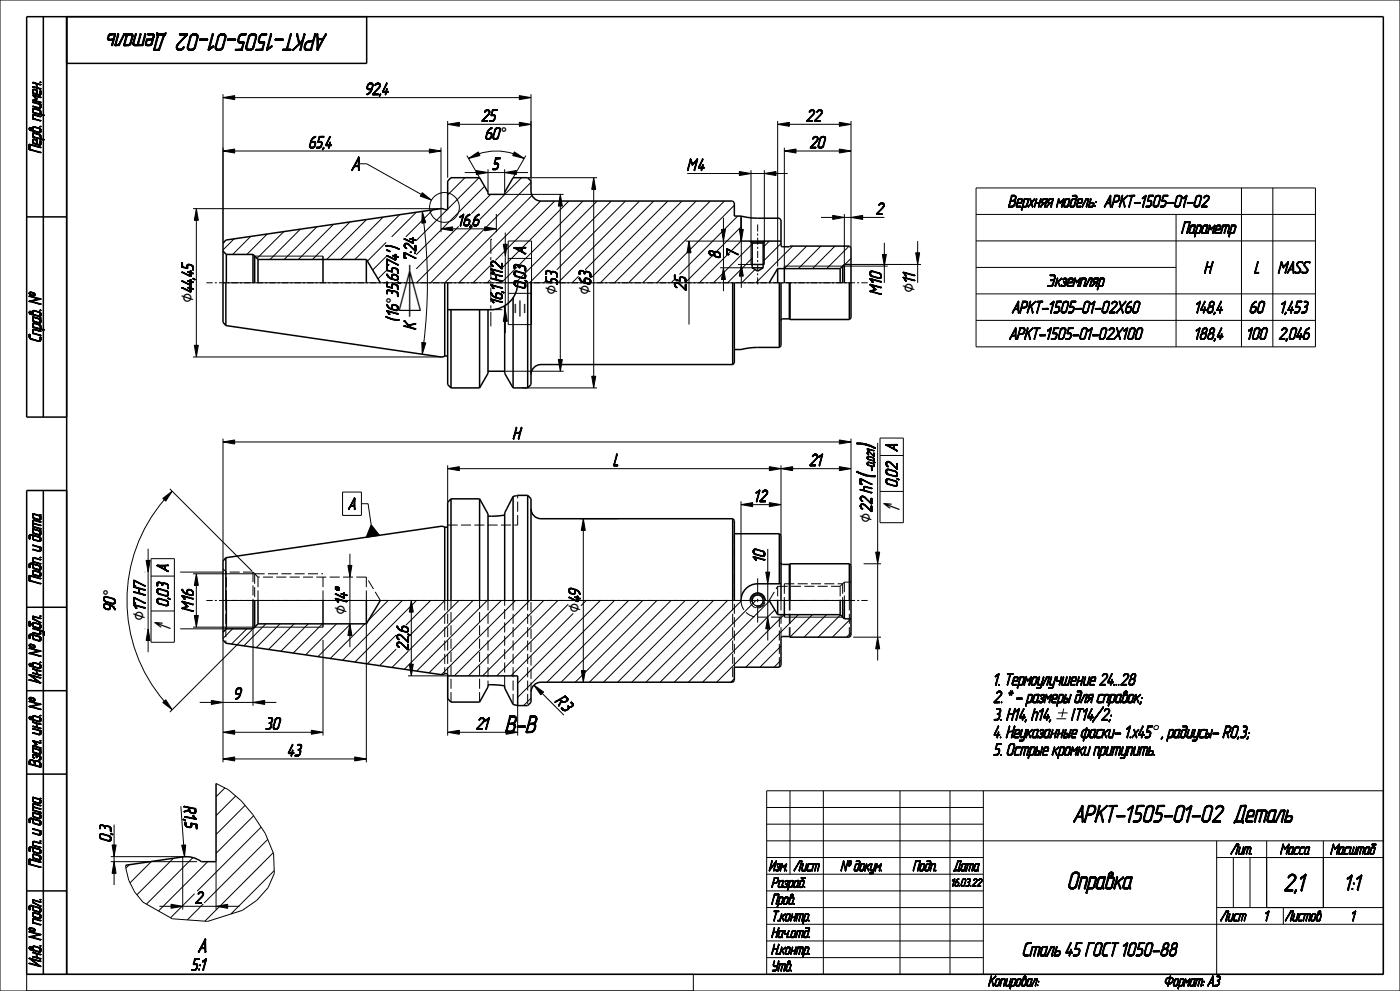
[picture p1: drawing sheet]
<svg xmlns="http://www.w3.org/2000/svg" width="420mm" height="297mm" viewBox="0 0 420 297" stroke-linecap="round" stroke-linejoin="round" font-family="sans-serif">
<defs><g id="words">
<g font-size="7.3">
<text x="53.1" y="10.1" transform="rotate(-180 53.1 10.1)">Деталь</text>
<text x="105.9" y="10.1" transform="rotate(-180 105.9 10.1)">APKT-1505-01-02</text>
<text x="148.4" y="219.6">B-B</text>
<text x="314.1" y="246.4">APKT-1505-01-02</text>
<text x="366.9" y="246.4">Деталь</text>
<text x="315.3" y="266.4">Оправка</text>
<text x="383.4" y="267">2,1</text>
</g>
<g font-size="7.2">
<text x="262.3" y="134.5" transform="rotate(-90 262.3 134.5)">)</text>
<text x="262.3" y="143.4" transform="rotate(-90 262.3 143.4)">(</text>
</g>
<text font-size="6.6" x="401.4" y="266.8">1:1</text>
<g font-size="5.9">
<text x="105.5" y="51.1">A</text>
<text x="57.8" y="285.4">A</text>
<text x="297.8" y="286.5">Сталь 45 ГОСТ 1050-88</text>
</g>
<g font-size="5.3">
<text x="150.2" y="41.8">°</text>
<text x="167.2" y="88.5" transform="rotate(-90 167.2 88.5)">⌀53</text>
<text x="167.2" y="88.5" transform="rotate(-90 167.2 88.5)">⌀</text>
<text x="177.2" y="88.5" transform="rotate(-90 177.2 88.5)">⌀63</text>
<text x="177.2" y="88.5" transform="rotate(-90 177.2 88.5)">⌀</text>
<text x="274.4" y="87.9" transform="rotate(-90 274.4 87.9)">⌀11</text>
<text x="274.4" y="87.9" transform="rotate(-90 274.4 87.9)">⌀</text>
<text x="58" y="90.9" transform="rotate(-90 58 90.9)">⌀44,45</text>
<text x="58" y="90.9" transform="rotate(-90 58 90.9)">⌀</text>
<text x="119.5" y="91.2" transform="rotate(-90 119.5 91.2)">°</text>
<text x="157.7" y="95.5" transform="rotate(-90 157.7 95.5)">⌯</text>
<text x="269.3" y="154.9" transform="rotate(-90 269.3 154.9)">↗</text>
<text x="261.6" y="156.7" transform="rotate(-90 261.6 156.7)">⌀22 h7</text>
<text x="261.6" y="156.7" transform="rotate(-90 261.6 156.7)">⌀</text>
<text x="34.6" y="178.7" transform="rotate(-90 34.6 178.7)">°</text>
<text x="104.1" y="184.2" transform="rotate(-90 104.1 184.2)">⌀14*</text>
<text x="104.1" y="184.2" transform="rotate(-90 104.1 184.2)">⌀</text>
<text x="174.1" y="183.7" transform="rotate(-90 174.1 183.7)">⌀49</text>
<text x="174.1" y="183.7" transform="rotate(-90 174.1 183.7)">⌀</text>
<text x="43.6" y="186.1" transform="rotate(-90 43.6 186.1)">⌀17 H7</text>
<text x="43.6" y="186.1" transform="rotate(-90 43.6 186.1)">⌀</text>
<text x="50.6" y="190.7" transform="rotate(-90 50.6 190.7)">↗</text>
</g>
<g font-size="5.1">
<text x="109.7" y="28.4">92,4</text>
<text x="144.4" y="36.4">25</text>
<text x="145.5" y="41.8">60°</text>
<text x="241.9" y="36.4">22</text>
<text x="92.6" y="44.4">65,4</text>
<text x="242.9" y="44.4">20</text>
<text x="12.3" y="52.3" transform="rotate(-90 12.3 52.3)">Перв. примен.</text>
<text x="147.7" y="50.8">5</text>
<text x="206.2" y="51.1">M4</text>
<text x="262.8" y="64.3">2</text>
<text x="295.2" y="62">Верхняя модель:</text>
<text x="325.6" y="62">APKT-1505-01-02</text>
<text x="137.4" y="67.7">16,6</text>
<text x="350.6" y="70">Параметр</text>
<text x="119.5" y="74.8" transform="rotate(-90 119.5 74.8)">)</text>
<text x="157.7" y="76.1" transform="rotate(-90 157.7 76.1)">A</text>
<text x="216.2" y="77.4" transform="rotate(-90 216.2 77.4)">8</text>
<text x="221.5" y="77" transform="rotate(-90 221.5 77)">7</text>
<text x="360.8" y="81.9">H</text>
<text x="375.7" y="81.9">L MASS</text>
<text x="157.7" y="86.6" transform="rotate(-90 157.7 86.6)">0,03</text>
<text x="205.8" y="87.1" transform="rotate(-90 205.8 87.1)">25</text>
<text x="264.4" y="88.3" transform="rotate(-90 264.4 88.3)">M10</text>
<text x="309.3" y="85.9">Экземпляр</text>
<text x="150.7" y="91.3" transform="rotate(-90 150.7 91.3)">16,1 H12</text>
<text x="297" y="93.8">APKT-1505-01-02X60</text>
<text x="356.2" y="93.8">148,4</text>
<text x="374.3" y="93.8">60</text>
<text x="381.8" y="93.8">1,453</text>
<text x="119.5" y="96.4" transform="rotate(-90 119.5 96.4)">(16°35,6574'</text>
<text x="124.7" y="98.8" transform="rotate(-90 124.7 98.8)">K⌲ 7:24</text>
<text x="295.5" y="101.7">APKT-1505-01-02X100</text>
<text x="356.2" y="101.7">188,4</text>
<text x="372.8" y="101.7">1002,046</text>
<text x="12.3" y="106.6" transform="rotate(-90 12.3 106.6)">Справ. №</text>
<text x="154.1" y="131.6">H</text>
<text x="269.3" y="135.2" transform="rotate(-90 269.3 135.2)">A</text>
<text x="184.2" y="139.6">L</text>
<text x="242.8" y="139.6">21</text>
<text x="269.3" y="146" transform="rotate(-90 269.3 146)">0,02</text>
<text x="104.5" y="152.7">A</text>
<text x="226.3" y="150.4">12</text>
<text x="50.6" y="171.3" transform="rotate(-90 50.6 171.3)">A</text>
<text x="229.5" y="168.5" transform="rotate(-90 229.5 168.5)">10</text>
<text x="34.6" y="183.2" transform="rotate(-90 34.6 183.2)">90°</text>
<text x="50.6" y="181.8" transform="rotate(-90 50.6 181.8)">0,03</text>
<text x="58" y="183.3" transform="rotate(-90 58 183.3)">M16</text>
<text x="122.5" y="194.9" transform="rotate(-90 122.5 194.9)">22,6</text>
<text x="70.2" y="209.6">9</text>
<text x="298" y="205.3">1. Термоулучшение 24...28</text>
<text x="12.3" y="210.4" transform="rotate(-90 12.3 210.4)">Инв. № дубл.Подп. и дата</text>
<text x="166.4" y="210.3" transform="rotate(45 166.4 210.3)">R3</text>
<text x="298" y="210.6">2. * - размеры для справок;</text>
<text x="298" y="215.8">3. H14, h14,</text>
<text x="321.2" y="215.8">IT14/2;</text>
<text x="79.6" y="218.6">30</text>
<text x="142.8" y="218.6">21</text>
<text x="298" y="221.1">4. Неуказанные фаски- 1.х45</text>
<text x="348.5" y="221.1">, радиусы- R0,3;</text>
<text x="86.3" y="226.6">43</text>
<text x="298" y="226.3">5. Острые кромки притупить.</text>
<text x="55.1" y="241.6" transform="rotate(86 55.1 241.6)">R1,5</text>
<text x="33.4" y="252.3" transform="rotate(-90 33.4 252.3)">0,3</text>
<text x="58.5" y="270.7">2</text>
<text x="54.8" y="290.8">5:1</text>
<text x="12.3" y="295.7" transform="rotate(-90 12.3 295.7)">Инв. № подл.Подп. и датаВзам. инв. №</text>
</g>
<g font-size="4.4">
<text x="368" y="256">Лит.</text>
<text x="382" y="256">Масса Масштаб</text>
<text x="228.6" y="261">Изм.</text>
<text x="237" y="261">Лист</text>
<text x="248.5" y="261">№ докум.</text>
<text x="271.6" y="261">Подп.</text>
<text x="285.2" y="261">Дата</text>
<text x="231.4" y="266">Pазраб.</text>
<text x="231.4" y="271">Пров.</text>
<text x="231.4" y="276">Т.контр.</text>
<text x="231.4" y="281">Нач.отд.</text>
<text x="365" y="276">Лист</text>
<text x="378.8" y="276">1 Листов</text>
<text x="404.8" y="276">1</text>
<text x="231.4" y="286">Н.контр.</text>
<text x="231.4" y="291">Утв.</text>
<text x="296.5" y="295.5">Копировал:</text>
<text x="363.4" y="295.5">Формат: А3</text>
</g>
<text font-size="3.4" x="283.4" y="265.7">16.03.22</text>
<text font-size="3.1" x="262.3" y="141.2" transform="rotate(-90 262.3 141.2)">- 0 ,0 2 1</text>
</g></defs>
<g fill="#000">
<path d="M134.3 37.3l3.5-.6v1.2zM155.8 36.7l3.5 .6-3.5 .6zM233.3 37.3l3.5-.6v1.2zM251.8 36.7l3.5 .6-3.5 .6zM66.9 45.3l3.5-.6v1.2zM128.8 44.7l3.5 .6-3.5 .6zM140.6 47.5l2.9-2 .5 1.1zM142.9 51.1l3.5 .6-3.5 .6zM151.4 51.7l3.5-.6v1.2zM154.3 45.5l3 2-3.5-.9zM168.1 58.3l.6 3.5h-1.2zM178.1 53.3l.6 3.5h-1.2z"/>
<path d="M221.8 51.4l3.5 .6-3.5 .6zM229.3 52l3.5-.6v1.2zM235.3 45.3l3.5-.6v1.2zM251.8 44.7l3.5 .6-3.5 .6zM58.9 62.5l.6 3.5h-1.2zM132.3 68.6l3.5-.6v1.2zM206.7 72.3l.6 3.5h-1.2zM216.4 68.8h1.2l-.6 3.5zM221.8 68.8h1.2l-.6 3.5zM222.4 79.3l.6 3.5h-1.2zM249.8 64.6l3.5 .6-3.5 .6zM255.3 65.2l3.5-.6v1.2z"/>
<path d="M264.7 76.3h1.2l-.6 3.5zM274.7 75.8h1.2l-.6 3.5zM151.6 92.8l.6 3.5h-1.2zM217 80.3l.6 3.5h-1.2zM58.3 103.5h1.2l-.6 3.5zM167.5 107.8h1.2l-.6 3.5zM177.5 112.8h1.2l-.6 3.5zM66.9 132.5l3.5-.6v1.2zM251.8 131.9l3.5 .6-3.5 .6zM48.8 149.4l2.9-2.2-2 3zM134.3 140.5l3.5-.6v1.2zM175 155.5l.6 3.5h-1.2z"/>
<path d="M222.3 151.2l3.5-.6v1.2zM230.8 139.9l3.5 .6-3.5 .6zM234.3 140.5l3.5-.6v1.2zM230.8 150.6l3.5 .6-3.5 .6zM251.8 139.9l3.5 .6-3.5 .6zM58.9 172l.6 3.5h-1.2zM104.4 169.5h1.2l-.6 3.5zM123.4 180l.6 3.5h-1.2zM229.7 171.5h1.2l-.6 3.5zM262.7 165.5h1.2l-.6 3.5zM44.4 188.5l.6 3.5h-1.2zM58.3 184.5h1.2l-.6 3.5z"/>
<path d="M105 187l.6 3.5h-1.2zM230.3 185l.6 3.5h-1.2zM263.3 191l.6 3.5h-1.2zM48.8 210.5l.9-.8 2 3zM63.4 209.9l3.5 .6-3.5 .6zM66.9 219.5l3.5-.6v1.2zM75.9 210.5l3.5-.6v1.2zM93.4 218.9l3.5 .6-3.5 .6zM122.8 199.1h1.2l-.6 3.5zM134.3 219.5l3.5-.6v1.2zM160.2 205.3l2.9 2.1-.9 .8zM174.4 201h1.2l-.6 3.5z"/>
<path d="M66.9 227.5l3.5-.6v1.2zM106.4 226.9l3.5 .6-3.5 .6zM34.2 258.2l.6 3.5h-1.2zM33.6 253.2h1.2l-.6 3.5zM54.5 253.3l1.2-.1-.3 3.6zM51.3 271l3.5 .6-3.5 .6zM64.8 271.6l3.5-.6v1.2zM349.5 294.1l.3-.1zM349.5 294.2l.3-.1zM349.5 294.4h.3zM349.6 294l.2-.2zM349.6 294.5h.3z"/>
<path d="M349.6 293.8l.3-.1zM349.6 294.6h.4zM349.7 293.6l.3-.1zM349.7 294.6h.4zM349.8 293.5l.2-.1zM349.5 294.1h.3zM349.5 294.2l.3 .1zM349.6 294h.2zM349.6 293.8h.2l-.2 .2zM349.9 293.3h.4zM349.7 293.6l.2 .1-.3 .1zM349.9 294.8h1.3z"/>
<path d="M349.8 293.5h.2l-.3 .1zM350 293.2h.5zM349.8 293.5l.3-.2zM349.9 293.3h.2l-.3 .2zM349.8 294.7h.5zM350.2 293.1h1.6zM350.1 294.9l.9-.1zM349.8 294.7h.7zM350.6 294.9l-.1 .5h-.2zM350.3 295.5l.2-.1zM350.3 295.5h.2zM350.4 293h1.3z"/>
<path d="M349.9 293.3l.5-.1zM350.2 294.9l.8-.1zM351.1 293.2l-.4 1.5h-.2zM349.8 294.7h.9zM350.5 292.9h1zM350.3 295.4h.2zM350.5 293.2l1.3-.1zM350.4 294.9l.6-.1zM350.4 294.9h.2l-.3 .5zM349.8 294.7h1.1zM350.6 293.2l1.2-.1zM350.6 294.9l.4-.1z"/>
<path d="M350.8 294.9l.2-.1zM351.2 292.6l-.3 .3zM350.5 292.9h.6zM350.5 292.9h.4zM350.9 294.7l.6-.1zM351 292.6h.2zM351 292.5h.2zM350.8 293.2l1-.1zM350.8 293.2h.3l-.6 1.5zM350.5 292.9h.8zM350.1 294.9l1-.1zM349.9 294.8h1.2z"/>
<path d="M351.2 294.6l.5-.1zM351 292.6h.2l-.3 .3zM351.1 293.2l.7-.1zM349.8 294.7h1.6zM349.9 294.8l1.5-.1zM351.3 293.2l.5-.1zM351.4 293.2h.5zM351.5 294.4l.3-.1-.4 .2zM351.4 294.5l.4-.2zM350.4 293l1.1-.1zM351 294.6h.5zM351.6 294.3l.3-.1z"/>
<path d="M351.5 293.2h.4zM351.6 293.3h.4zM350.2 293.1l1.5-.1zM351.7 294.1l.2-.1zM351.3 294.5h.4zM351.7 293.3l.3 .1zM351.7 294l.3-.2zM351.8 293.4l.2 .1zM351.8 293.8l.2-.1zM350 293.2l1.8-.1zM351.8 293.6l.2-.1zM351.8 293.7l.2-.1z"/>
<path d="M351.6 294.3h.2zM351.7 294.1l.2 .1zM351.7 294h.2zM351.8 293.8h.2l-.3 .2zM352.6 293.8l-.4 1.3h-.2zM352 295.2h.3zM352 295.3h.4zM351.8 293.6h.2zM351.8 293.7h.2zM352 295.4l1.2-.1zM352.1 295.5l1-.1zM352.2 295.5h.8z"/>
<path d="M352 295.2l.2-.1zM352 295.1h.2zM352 295.3h.3zM352.3 293.8l.3-.1zM352.3 295.5h.6zM352.3 293.7h.4zM352.4 293.6h.3zM352 295.4l.8-.1zM352.5 293.5l1-.1zM352.5 293.5h1.1zM352.3 293.8h.3l-.6 1.3zM352.3 293.7h.3z"/>
<path d="M352.4 293.6l.3 .1zM352.7 293.4h.8zM352.8 295.5h.1zM352.5 293.6l1.1-.1zM352.4 293.6h.4zM352.8 295.3l.4-.1zM352.7 293.4h.6zM352.7 293.4h.2zM352.2 295.5h.7zM353 295.2h.3zM352.1 295.5h.9zM353.1 295.2l.2-.1z"/>
<path d="M353.6 293.8l-.3 1.3h-.2zM352 295.4h1.1zM352.8 293.6l.8-.1zM353.2 293.6h.4zM352.9 295.3l.3-.1zM352.7 293.4h.7zM353.1 295.1h.2zM353.7 295.5l-.2 .8h-.1zM353.4 296.3h.1zM353.3 293.6h.3zM353.4 293.7l.2-.1zM353.4 293.7h.2z"/>
<path d="M353.4 293.8l.2-.1zM352.6 293.4h.9zM353.4 293.8h.2l-.5 1.3zM353.8 295.3h.6l-.7 .2zM353.8 295.3l-.4 1zM354 293.5h1.2zM354.1 293.4h1zM354.1 293.4h.8zM354.2 293.6l-.8 2.7zM354 293.5l.2 .1-.8 2.7zM353.7 295.5h.9zM354.4 295.5h.2z"/>
<path d="M353.7 295.5l.8-.2zM354.5 295.3l.4-.1zM353.7 295.5l1.1-.2zM354.6 295.2h.3zM354.7 295.2l.2-.1zM355.3 293.8l-.4 1.3h-.2zM353.7 295.5l1-.1zM354.2 293.6l1-.1zM354.9 293.6h.4zM354.7 295.2h.2zM354.1 293.4h.9zM354.7 295.1h.2z"/>
<path d="M355 293.6h.3zM355 293.7l.3-.1zM355 293.7h.3zM355 293.8l.3-.1zM355.7 293.8l-.4 1.6h-.2zM355.1 295.4h.2zM355.1 295.5h.2zM355 293.8h.3l-.6 1.3zM355.1 295.4l.2 .1zM355.6 293.4h.1zM355.5 293.5l.2-.1v.4zM355.7 293.4l.4 .8-.4-.4z"/>
<path d="M355.5 293.5l.2 .3-.6 1.6zM356.1 294.2l.6-.4-.8 .7zM355.9 294.5l.8-.7zM355.7 293.8l.4 .4-.2 .3zM355.9 294.5h.2zM357.1 293.5l-.8 1.9 .4-1.6zM357.1 293.5l-.5 1.9h-.3zM356.3 295.5l.3-.1zM356.4 295.5h.1zM356.3 295.5h.2zM356.3 295.4h.3zM356.9 293.4h.1z"/>
<path d="M357.5 293.8l-.4 1.3h-.2zM356.9 295.2h.3zM356.9 295.3h.4zM356.1 294.2l1-.8zM356.9 293.4h.1l-.9 .8zM356.1 294.2l1-.7zM357 295.5l.9-.1zM357.1 295.5l.8-.1zM356.9 295.2l.2-.1zM356.9 295.1h.2zM356.9 295.3h.3zM357.2 293.8l.3-.1z"/>
<path d="M357.2 295.5h.7zM357.2 293.7h.4zM357.3 293.6h.3zM356.9 295.4l.8-.1zM357.4 293.6l1.2-.1zM357.2 293.8h.3l-.6 1.3zM357.2 293.7h.3zM357.5 293.4h1.1zM357.3 293.6l.3 .1zM357.6 293.4h1zM357.7 295.5h.2zM357.3 293.6h.4z"/>
<path d="M357.4 293.6h.3zM357.7 295.3h.6zM356.9 295.4l1.4-.1zM357.6 293.4h.9zM357.6 293.4h.2zM357.8 295.3l.4-.1zM357.8 295.3h.4zM357.1 295.5h.8zM358 295.2h.2zM358.3 293.6l.3-.1-.6 1.6zM358.6 293.5l-.4 1.6h-.2zM356.9 295.4h1.4z"/>
<path d="M358 295.4h.3zM357 295.5l1-.1zM356.9 295.4h1.1zM358.1 295.4h.2zM358.1 295.5l.2-.1zM358.1 295.5h.2zM358 295.2l.2-.1zM358 295.1h.2zM357.9 295.2h.3zM357.7 295.3h.5zM357.7 293.6l.9-.1zM359.2 293.6l-.5 1.8h-.2z"/>
<path d="M358.5 295.4h.2zM358.5 295.5h.2zM357.4 293.5l1.2-.1zM358.5 295.4l.2 .1zM359 293.5h1.8zM359 293.4h1.7zM359 293.4h1.5zM359 293.5l.2 .1-.7 1.8zM360 293.6l-.4 1.8h-.2zM359.4 295.5l.2-.1zM359.4 295.5h.2zM359.4 295.5h.1z"/>
<path d="M359.4 295.4h.2zM359.2 293.6l1.6-.1zM359.8 293.6l1-.1zM359.8 293.6h.2l-.6 1.8zM360.2 295.5l.2-.1zM360.8 293.8l-.4 1.6h-.2zM360.2 295.5h.2zM360.2 295.4h.2zM360 293.6l.8-.1zM360.5 293.6h.3zM359 293.4h1.6zM360.6 293.7h.3z"/>
<path d="M360.6 293.8l.3-.1zM360.6 293.8h.2l-.6 1.6zM360.8 295.3h.3zM360.9 295.2h.2zM360.9 295.3l.2-.1zM360.9 295.4l.1-.1zM360.9 295.4h.1zM360.8 295.3h.2zM360.9 295.3h.2zM361.1 294.2l.2-.1zM361.1 294.2h.2zM361.1 294.3l.2-.1z"/>
<path d="M361.2 294.1h.1zM361.1 294.3h.2z"/>
</g>
<g fill="none" stroke="#000" stroke-width=".3">
<path d="M0 0h420v297h-420zM134.3 37.3l3.5-.6v1.2zM134.3 36.3v17M137.8 37.3h18M155.8 36.7l3.5 .6-3.5 .6zM159.3 36.3v17M233.3 37.3l3.5-.6v1.2zM233.3 36.3v43.6M236.8 37.3h15M251.8 36.7l3.5 .6-3.5 .6zM255.3 36.3v38M66.9 45.3l3.5-.6v1.2z"/>
<path d="M66.9 44.3v28.6M70.4 45.3h58.4M128.8 44.7l3.5 .6-3.5 .6zM132.3 44.3v25.3M139.4 51.7h3.5M139.5 53.3l-5.2 5.1M140.1 46.6l3.8 6.7M140.6 47.5l2.9-2 .5 1.1zM142.9 51.1l3.5 .6-3.5 .6zM143.7 53.3l-9.4 9.4M143.8 46.1a16.7 16.7 0 0 1 10.3 0M145.4 55.8l-20.5 20.5"/>
<path d="M146.4 50.7v6.9M147.2 58.3l-5.8 5.8M151.4 51.7l3.5-.6v1.2zM151.4 50.7v6.9M151.4 58.3h17.7M154.3 45.5l3 2-3.5-.9zM154.9 51.7h3.5M156.4 53.3l-12.5 12.5M157.8 46.6l-3.9 6.7M158.3 53.3h20.8M159.3 54.6l-30.1 30.2M159.6 58.6l-26.2 26.2"/>
<path d="M168.1 58.3l.6 3.5h-1.2zM178.1 53.3l.6 3.5h-1.2zM178.1 56.8v56M206.2 52h15.6M221.8 51.4l3.5 .6-3.5 .6zM225.3 51v28.3h-3.9M225.3 52h4M229.3 52l3.5-.6v1.2zM229.3 51v28.3M232.8 52h3.5M235.3 45.3l3.5-.6v1.2zM235.3 44.3v35.5h31"/>
<path d="M238.8 45.3h13M251.8 44.7l3.5 .6-3.5 .6zM292.8 56.3h101.8v47.7h-101.8zM372.4 56.3v47.7M381.9 56.3v47.7M57.9 62.5h74.4M58.9 62.5l.6 3.5h-1.2zM58.9 66v37.5M70.2 71.6l-3.3 3.3M75.2 70.9l-5.4 5.4M76.4 76.8h20.5M80.2 70.1l-6.2 6.2"/>
<path d="M85.1 69.4l-8 8.1M90.1 68.7l-9.1 9.1M95.1 68l-9.8 9.8M100 67.2l-10.5 10.6M105 66.5l-11.2 11.3M110 65.8l-12 12M114.9 65.1l-12.7 12.7M115.8 76.9l-4 4M115.8 72.6l-5.6 5.7M119.9 64.3l-13.4 13.5M124.9 63.6l-7.4 7.4M129.8 62.9l-8.1 8.1"/>
<path d="M132.3 68.6l3.5-.6v1.2zM134.2 62.8l-9.3 9.3M135.8 68.6h9.6M137.6 67.9l-12.7 12.7M141.8 67.9l-16.9 16.9M147.1 79.6l-5.2 5.2M151.6 76.7v16.1M152.5 72.2v25.1h7v-25.1M162.2 60.2l-24.5 24.6M166.4 60.3l-17.8 17.8M168.1 61.8v46M170.7 60.3l-19.8 19.8"/>
<path d="M174.9 60.3l-24 24M179.1 60.3l-24.5 24.5M183.4 60.3l-24.5 24.5M187.6 60.3l-20.6 20.6M191.9 60.3l-24.5 24.5M196.1 60.3l-20.6 20.5M200.4 60.3l-23 22.9M204.6 60.3l-24.5 24.5M205.7 72.3h16.6l-12.5 12.5M206.7 72.3l.6 3.5h-1.2zM206.7 75.8v21.5M208.8 60.3l-24.5 24.5"/>
<path d="M213.1 60.3l-24.5 24.5M216.4 68.8h1.2l-.6 3.5zM217 65.3v3.5M217 72.3v8M217.3 60.3l-24.5 24.5M220.3 61.5l-23.2 23.3M221.3 64.8l-17.5 17.4M221.8 68.8h1.2l-.6 3.5zM222.3 68l-16.3 16.3M222.4 79.3l.6 3.5h-1.2zM222.4 65.3v3.5M222.4 72.3v7"/>
<path d="M225.7 73.1l-11.7 11.7M225.7 77.4l-7.4 7.4M227.3 67.3v2.1M227.3 70v.6M227.3 71.2v2.1M227.3 74v.6M227.3 75.2v2.1M227.3 77.9v.7M227.3 79.2v2.1M230.8 72.3l-1.8 1.8M234.3 73l-5.3 5.3M237.8 73.8l-11 11"/>
<path d="M242 73.8l-6.7 6.7M246.3 73.8l-6.8 6.7M246.3 65.2h3.5M249.8 64.6l3.5 .6-3.5 .6zM250.5 73.8l-6.8 6.7M253.3 65.2h2M253.3 64.2v15M254.7 73.8l-6.7 6.7M255.3 65.2l3.5-.6v1.2zM255.3 79.3h21M255.3 77.4l-1.8 1.9M258.8 65.2h6.5"/>
<path d="M264.7 76.3h1.2l-.6 3.5zM265.3 72.8v3.5M274.7 75.8h1.2l-.6 3.5zM275.3 72.3v3.5M292.8 64.3h101.8M292.8 72.2h101.8M352.8 64.3v39.7M66.9 84.8h188.4M115.8 81.1l-2.4 2.5M134.3 92.8h16.4M151.6 92.8l.6 3.5h-1.2zM151.6 96.3v3.5"/>
<path d="M173.6 82.8l-2 2M216 80.3h9.7M217 80.3l.6 3.5h-1.2zM217 83.8v3.5M222.4 82.8v3.5M226.5 80.8l-4 4M227.3 81.9v.6M227.3 83.1v2.2M292.8 80.1h60M292.8 88.1h101.8M292.8 96h101.8M57.9 107h74.4"/>
<path d="M58.3 103.5h1.2l-.6 3.5zM151.4 111.3h17.7M156.7 116.3h22.4M167.5 107.8h1.2l-.6 3.5zM177.5 112.8h1.2l-.6 3.5zM66.9 132.5l3.5-.6v1.2zM66.9 131.5v36.6M70.4 132.5h181.4M134.3 139.5v11M230.8 139.9l3.5 .6-3.5 .6zM234.3 139.5v21M251.8 131.9l3.5 .6-3.5 .6z"/>
<path d="M251.8 139.9l3.5 .6-3.5 .6zM255.3 131.5v38M263.3 132.7v32.8M264 131.3v25.4h7v-25.4M48.8 149.4l2.9-2.2-2 3zM49.3 149.8a46.3 46.3 0 0 0 0 60.3M51 146.5l24.6 24.7M134.3 140.5l3.5-.6v1.2zM137.8 140.5h93M174 155.5h11.4M175 155.5l.6 3.5h-1.2zM175 159v42"/>
<path d="M222.3 151.2l3.5-.6v1.2zM222.3 150.2v28.7M230.8 150.6l3.5 .6-3.5 .6zM234.3 140.5l3.5-.6v1.2zM237.8 140.5h14M44.4 164.5v3.5M44.4 171.5v17M45.3 167.4v25.1h7v-25.1M54.1 171.5h13M57.9 172h18.2M58.9 172l.6 3.5h-1.2zM58.9 175.5v9"/>
<path d="M66.9 180h188.4M104.4 169.5h1.2l-.6 3.5zM105 166v3.5M105 173v14M116.5 180l-5.9 5.9M120.7 180l-17.9 17.9M123.4 180l.6 3.5h-1.2zM124.9 180l-18.4 18.4M129.2 180l-7.5 7.4M133.4 180l-10.7 10.7M137.7 180l-15 15M141.9 180l-20.6 20.6"/>
<path d="M146.2 180l-21.2 21.1M150.4 180l-21.7 21.7M154.6 180l-22.2 22.2M158.9 180l-22.6 22.6M163.1 180l-22.6 22.6M167.4 180l-22.6 22.6M180.1 180l-24.8 24.8M184.3 180l-29 29M188.6 180l-24.5 24.5M192.8 180l-24.5 24.5M197.1 180l-24.5 24.5M201.3 180l-24.5 24.5"/>
<path d="M205.6 180l-24.5 24.5M209.8 180l-24.5 24.5M214 180l-24.5 24.5M218.3 180l-24.5 24.5M222.5 180l-24.5 24.5M225.3 180a2 2 0 0 1 2-2 2 2 0 0 1 2 2M226.8 180l-24.5 24.5M227.3 173.3v5.2M227.3 179.5v.9M229.7 171.5h1.2l-.6 3.5zM230.3 164.5v7M230.3 175v10"/>
<path d="M259.1 169h5.2M262.7 165.5h1.2l-.6 3.5zM263.3 169v22M43.4 188.5h.2M44.4 188.5l.6 3.5h-1.2zM44.4 192v3.5M54.1 188.5h13.8M57.9 188h18M58.3 184.5h1.2l-.6 3.5zM66.9 191.8v36.7M69.8 188.5l-2.9 2.8M74 188.5l-4.5 4.5"/>
<path d="M75.7 188.7l-24.7 24.7M75.9 188.5v23M76.4 188h20.5M79.8 187l-6.6 6.6M84 187l-7.1 7.1M88.2 187l-7.6 7.6M92.5 187l-8.2 8.2M96.7 187l-8.7 8.7M96.9 191.8v28.7M101 187l-9.3 9.3M105 187l.6 3.5h-1.2zM105 190.5v3.5"/>
<path d="M105.2 187l-9.8 9.8M109.5 187l-10.4 10.3M109.9 187v41.5M118.9 190.3l-8.7 8.7M118.9 194.5l-5 5M122.5 195.1l-4.9 4.9M122.8 199.1h1.2l-.6 3.5zM123.4 183.5v15.6M170.5 181.1l-21.5 21.5M172 183.8l-18.7 18.8M227.3 181.4v5.2M230.3 185l.6 3.5h-1.2z"/>
<path d="M230.3 188.5v3.5M230.8 180.1l-24.3 24.4M232.4 182.8l-21.6 21.7M234.3 193.6l-6.3 6.4M234.3 197.9l-2.1 2.1M235.2 184.2l-20.2 20.3M235.3 185h17.5M239.5 184.2l-15.8 15.8M243.7 184.2l-6.7 6.7M248 184.2l-6.8 6.8M252.1 184.3l-6.6 6.7M255.2 185.5l-5.5 5.5"/>
<path d="M255.3 189.6l-1.3 1.4M256 191h8.3M263.3 191l.6 3.5h-1.2zM263.3 194.5v3.5M48.8 210.5l.9-.8 2 3zM59.9 210.5h3.5M63.4 209.9l3.5 .6-3.5 .6zM66.9 219.5l3.5-.6v1.2zM66.9 210.5h9M70.4 219.5h23M75.9 210.5l3.5-.6v1.2zM79.4 210.5h3.5"/>
<path d="M93.4 218.9l3.5 .6-3.5 .6zM122.4 202.6h11.9v17.9M134.3 219.5l3.5-.6v1.2zM137.8 219.5h14M155.3 211.5v9M159.3 209.2l-2.2 2.3M160.2 205.3l2.9 2.1-.9 .8zM162.7 207.8l6.5 6.5M174.4 201h1.2l-.6 3.5zM220.3 203.4l-1.1 1.1M64.8 234.8l3.7 1.9a41.4 41.4 0 0 1 13.6 19.1l.2 6-1.9 4.2-3.3 3.8-4.4 3-10.4 3.3-10.6-.7-8.8-5a16.6 16.6 0 0 1-5.2-11.1M66.9 227.5l3.5-.6v1.2z"/>
<path d="M67.5 236.1l-2.7 2.7M70.4 227.5h36M70.7 238.6l-5.9 5.8M106.4 226.9l3.5 .6-3.5 .6zM230 237h185v55h-185zM237 237v25M247 237v55M270 237v55M285 237v55M295 237v55M33.2 258.2h25.9M33.2 256.7h22.7"/>
<path d="M33.6 253.2h1.2l-.6 3.5zM34.2 258.2l.6 3.5h-1.2zM34.2 256.7v1.5M38.8 259.2l-1 1M45.4 258.2l-6.4 6.4M52 257.2l-10.9 11M54.3 241.7l.8 11.6M54.5 253.3l1.2-.1-.3 3.6zM54.8 256.8v15.8M57.9 257l-14 14M62.3 258.2l-14.8 14.8M64.8 258.2v14.4"/>
<path d="M73.5 241.4l-8.7 8.7M76.1 244.5l-11.3 11.2M78.3 247.9l-19.2 19.2M80.3 251.6l-19 19M82 255.6l-20.5 20.5M230 242h65M230 247h65M230 252h185M230 257h65M365 257h50M365 252v40M370 257v15"/>
<path d="M375 257v15M380 252v20M397 252v20M34.2 261.7v3.5M47.8 271.6h3.5M51.3 271l3.5 .6-3.5 .6zM54.8 271.6h10M58.4 267.8l-7.2 7.3M61 270.9l-4.8 4.8M64.8 271.6l3.5-.6v1.2zM68.3 271.6h3.5M82.3 260.9l-13 13"/>
<path d="M230 262h65M230 267h65M230 272h65M230 277h185M365 272h50M8 292h200v5M230 282h65M230 287h65M349.5 294.1l.3-.1zM349.5 294.1h.3zM349.5 294.2l.3-.1zM349.5 294.2l.3 .1z"/>
<path d="M349.5 294.4h.3zM349.6 294l.2-.2zM349.6 294h.2zM349.6 294.5h.3zM349.6 293.8l.3-.1zM349.6 293.8h.2l-.2 .2zM349.6 294.6h.4zM349.7 293.6l.3-.1zM349.7 293.6l.2 .1-.3 .1zM349.7 294.6h.4zM349.8 293.5l.3-.2zM349.8 293.5l.2-.1z"/>
<path d="M349.8 293.5h.2l-.3 .1zM349.8 294.7h1.1zM349.8 294.7h.9zM349.8 294.7h.7zM349.8 294.7h.5zM349.8 294.7h1.6zM349.9 293.3l.5-.1zM349.9 293.3h.4zM349.9 293.3h.2l-.3 .2zM349.9 294.8l1.5-.1zM349.9 294.8h1.3zM349.9 294.8h1.2z"/>
<path d="M350 293.2l1.8-.1zM350 293.2h.5zM350.1 294.9l1-.1zM350.1 294.9l.9-.1zM350.2 293.1l1.5-.1zM350.2 293.1h1.6zM350.2 294.9l.8-.1zM350.3 295.4h.2zM350.3 295.5l.2-.1zM350.3 295.5h.2zM350.5 295.5h.1M350.4 293l1.1-.1z"/>
<path d="M350.4 293h1.3zM350.4 295.5h.1M350.4 294.9l.6-.1zM350.4 294.9h.2l-.3 .5zM350.5 292.9h.8zM350.5 292.9h.6zM350.5 292.9h.4zM350.5 292.9h1zM350.5 293.2l1.3-.1zM350.6 293.2l1.2-.1zM350.6 294.9l.4-.1zM350.6 294.9l-.1 .5h-.2z"/>
<path d="M350.8 293.2l1-.1zM350.8 293.2h.3l-.6 1.5zM350.8 294.9l.2-.1zM350.9 294.7l.6-.1zM351 292.6h.2zM351 292.6h.2l-.3 .3zM351.1 292.5h.1M351 292.5h.2zM351 294.6h.5zM351.1 293.2l.7-.1zM351.1 293.2l-.4 1.5h-.2zM351.2 294.6l.5-.1z"/>
<path d="M351.2 292.6l-.3 .3zM351.3 294.5h.4zM351.3 293.2l.5-.1zM351.4 293.2h.5zM351.4 294.5l.4-.2zM351.5 294.4l.3-.1-.4 .2zM351.5 293.2h.4zM351.6 294.3l.3-.1zM351.6 294.3h.2zM351.6 293.3h.4zM351.7 294.1l.2-.1zM351.7 294.1l.2 .1z"/>
<path d="M351.7 293.3l.3 .1zM351.7 294l.3-.2zM351.7 294h.2zM351.8 293.4l.2 .1zM351.8 293.8l.2-.1zM351.8 293.8h.2l-.3 .2zM351.8 293.6l.2-.1zM351.8 293.6h.2zM351.8 293.7l.2-.1zM351.8 293.7h.2zM352 295.2l.2-.1zM352 295.1h.2z"/>
<path d="M352 295.2h.3zM352 295.3h.3zM352 295.3h.4zM352 295.4l1.2-.1zM352 295.4l.8-.1zM352 295.4h1.1zM352.1 295.5l1-.1zM352.1 295.5h.9zM352.2 295.5h.8zM352.2 295.5h.7zM352.3 295.5h.6zM352.3 293.8l.3-.1z"/>
<path d="M352.3 293.8h.3l-.6 1.3zM352.3 293.7h.4zM352.3 293.7h.3zM352.4 293.6h.4zM352.4 293.6h.3zM352.4 293.6l.3 .1zM352.5 293.6l1.1-.1zM352.5 293.5l1-.1zM352.5 293.5h1.1zM352.6 293.8l-.4 1.3h-.2zM352.6 293.4h.9zM352.7 293.4h.7z"/>
<path d="M352.7 293.4h.6zM352.7 293.4h.2zM352.7 293.4h.8zM352.8 295.5h.1zM352.8 293.6l.8-.1zM352.8 295.3l.4-.1zM352.9 295.3l.3-.1zM353 295.2h.3zM353.1 295.2l.2-.1zM353.1 295.1h.2zM353.2 293.6h.4zM353.3 293.6h.3z"/>
<path d="M353.4 296.3h.1zM353.4 293.7l.2-.1zM353.4 293.7h.2zM353.5 296.3h.1M353.4 293.8l.2-.1zM353.4 293.8h.2l-.5 1.3zM353.6 293.8l-.3 1.3h-.2zM353.7 295.5h.9zM353.7 295.5l1-.1zM353.7 295.5l1.1-.2zM353.7 295.5l.8-.2zM353.7 295.5l-.2 .8h-.1z"/>
<path d="M353.8 295.3h.6l-.7 .2zM353.8 295.3l-.4 1zM354 293.5h1.2zM354 293.5l.2 .1-.8 2.7zM354.1 293.4h1zM354.1 293.4h.9zM354.1 293.4h.8zM354.2 293.4h.1M354.2 293.6l1-.1zM354.2 293.6l-.8 2.7zM354.4 295.5h.2zM354.5 295.3l.4-.1z"/>
<path d="M354.6 295.2h.3zM354.7 295.2l.2-.1zM354.7 295.2h.2zM354.7 295.1h.2zM354.9 293.6h.4zM355 293.6h.3zM355 293.7l.3-.1zM355 293.7h.3zM355 293.8l.3-.1zM355 293.8h.3l-.6 1.3zM355.1 295.4h.2zM355.1 295.4l.2 .1z"/>
<path d="M355.1 295.5h.2zM355.2 295.5h.1M355.1 295.5h.1M355.3 293.8l-.4 1.3h-.2zM355.5 293.5l.2-.1v.4zM355.5 293.5l.2 .3-.6 1.6zM355.6 293.4h.1zM355.7 293.4h.1M355.6 293.4h.1M355.7 293.8l.4 .4-.2 .3zM355.7 293.8l-.4 1.6h-.2zM355.7 293.4l.4 .8-.4-.4z"/>
<path d="M355.9 294.5l.8-.7zM355.9 294.5h.2zM356 294.5h.1M356.1 294.5h.1M356.1 294.2l1-.7zM356.1 294.2l1-.8zM356.1 294.2l.6-.4-.8 .7zM356.3 295.4h.3zM356.3 295.5l.3-.1zM356.3 295.5h.2zM356.4 295.5h.1zM356.4 295.5h.1"/>
<path d="M356.9 293.4h.1zM357 293.4h.1M356.9 293.4h.1l-.9 .8zM356.9 295.2l.2-.1zM356.9 295.1h.2zM356.9 295.2h.3zM356.9 295.3h.3zM356.9 295.3h.4zM356.9 293.4h.1M356.9 295.4l1.4-.1zM356.9 295.4l.8-.1zM356.9 295.4h1.4z"/>
<path d="M356.9 295.4h1.1zM357 295.5l1-.1zM357 295.5l.9-.1zM357.1 293.5l-.8 1.9 .4-1.6zM357.1 293.5l-.5 1.9h-.3zM357.1 295.5l.8-.1zM357.1 295.5h.8zM357.2 295.5h.7zM357.2 293.8l.3-.1zM357.2 293.8h.3l-.6 1.3zM357.2 293.7h.4zM357.2 293.7h.3z"/>
<path d="M357.3 293.6h.4zM357.3 293.6h.3zM357.3 293.6l.3 .1zM357.4 293.6h.3zM357.4 293.6l1.2-.1zM357.4 293.5l1.2-.1zM357.5 293.8l-.4 1.3h-.2zM357.5 293.4h1.1zM357.6 293.4h1zM357.6 293.4h.9zM357.6 293.4h.2zM357.7 295.5h.2z"/>
<path d="M357.7 293.6l.9-.1zM357.7 295.3h.5zM357.7 295.3h.6zM357.8 295.3l.4-.1zM357.8 295.3h.4zM357.9 295.2h.3zM358 295.2l.2-.1zM358 295.2h.2zM358 295.1h.2zM358 295.4h.3zM358.1 295.4h.2zM358.1 295.5l.2-.1z"/>
<path d="M358.1 295.5h.2zM358.2 295.5h.1M358.3 293.6l.3-.1-.6 1.6zM358.5 295.4h.2zM358.5 295.4l.2 .1zM358.5 295.5h.2zM358.7 295.5h.1M358.6 295.5h.1M358.6 293.5l-.4 1.6h-.2zM359 293.5h1.8zM359 293.5l.2 .1-.7 1.8zM359 293.4h1.7z"/>
<path d="M359 293.4h1.6zM359 293.4h1.5zM359.1 293.4h.1M359.2 293.6l1.6-.1zM359.2 293.6l-.5 1.8h-.2zM359.4 295.4h.2zM359.4 295.5l.2-.1zM359.4 295.5h.2zM359.4 295.5h.1zM359.4 295.5h.1M359.8 293.6l1-.1zM359.8 293.6h.2l-.6 1.8z"/>
<path d="M360 293.6l.8-.1zM360 293.6l-.4 1.8h-.2zM360.2 295.5l.2-.1zM360.2 295.5h.2zM360.2 295.4h.2zM360.3 295.5h.1M360.5 293.6h.3zM360.6 293.7h.3zM360.6 293.8l.3-.1zM360.6 293.8h.2l-.6 1.6zM360.8 293.8l-.4 1.6h-.2zM360.8 295.3h.3z"/>
<path d="M360.8 295.3h.2zM360.9 295.2h.2zM360.9 295.3l.2-.1zM360.9 295.3h.2zM360.9 295.4l.1-.1zM360.9 295.4h.1zM360.9 295.4h.1M361 295.2h.1M360.9 295.2h.1M361.1 294.2h.2zM361.1 294.3l.2-.1zM361.1 294.3h.2z"/>
<path d="M361.1 294.2l.2-.1zM361.3 294.1h.1M361.2 294.1h.1zM361.2 294.3h.1"/>
<circle cx="133.3" cy="62.2" r="4.5"/>
</g>
<g fill="none" stroke="#000" stroke-width=".45">
<path d="M13 5v120M20 5v287M110 5v14h-90M8 65h12M66.9 75.3l1 1M67.9 76.3v8.5M67.9 76.3h8M75.9 76.3v8.5M75.9 76.3l1.5 1.5M76.4 76.8v8M77.4 77.8v7M77.4 77.8h32.5"/>
<path d="M96.9 76.8v8M109.9 77.8v7M109.9 77.8l4.2 7M222.3 64.8l4.1 .6h7.4l.5 .5v7.6l.3 .4 20.2-.1 .5 .5v21l-.5 .5M222.3 64.8h-2v-4l-.5-.5h-57.5a3 3 0 0 1-3-3v-3l-1-1h-4.4l-2.5 4.3v.7h-5v-.7l-2.5-4.3h-8.6l-1 1v8.5l-2-.3-64.5 9.4-.9 1v23.7l.9 1v-12.8M222.3 64.8v7.5h12M225.1 72.3l.6 .6M225.3 79.3h4M225.3 72.5h4M225.7 72.9h3.3M225.7 72.9v7.4M229 72.9v7.4"/>
<path d="M229.6 72.3l-.6 .6M235.3 79.8v5M252.8 79.8v5M253.3 79.3v5.5M253.3 79.3h2M253.3 79.3l-1.2 1.2M158.3 84.8v31.5l1-1v-30.5M219.8 84.8v24.5M220.3 84.8v24l-.5 .5M225.7 80.3h3.3M225.7 80.3l1.6 .9 1.7-.9M233.3 80.5v4.3"/>
<path d="M233.3 80.5h18.8M233.3 80.5l-2.6 4.3M233.8 84.8v19.3M234.3 84.8v18.8l-.5 .5M236.8 95.6h-2l-.5 .5M236.8 84.8v10.8M236.8 95.6l.2 .2M237 84.8v11M237 95.8h17.8M252.1 80.5v4.3M254.8 84.8v11M134.3 115.3l1 1"/>
<path d="M219.8 109.3h-57.5a3 3 0 0 0-3 3M233.8 104.1h-7.4l-4.1 .7h-2M20 125h-12v-120h407v287h-407v-145h12M13 147v145M132.3 157.7l-64.5 9.4M159.3 152.5a3 3 0 0 0 3 3M67.8 167.1l-.9 1v23.7l.9 1 64.5 9.4 2-.3v.7h21v8.9M67.8 167.1v12.9M67.9 180v8.5M75.9 180v8.5M76.4 180v8M77.4 180v7"/>
<path d="M96.9 180v8M109.9 180v7M114.1 180l-4.2 7M158.3 180v-31.5l1 1v30.5M219.8 180v-24.5l.5 .5v24M225.1 180a2.25 2.25 0 0 1 2.2-2.3 2.25 2.25 0 0 1 2.3 2.3M225.7 180a1.65 1.65 0 0 1 1.6-1.7 1.65 1.65 0 0 1 1.7 1.7M230.7 180l2.6 4.2M233.3 180v4.2M233.8 175v-15l.5 .5v19.5M234.3 175h-7a5 5 0 0 0-5 5M234.3 168.7l.5 .5h2"/>
<path d="M235.3 180v5M236.8 169.2l.2-.2v11M236.8 169.2v10.8M252.1 180v4.2M252.8 180v5M253.3 180v5.5M254.8 180v-11l.5 .5v21l-.5 .5-20.2-.2-.3 .5v8.2l-.5 .5h-13.5v4l-.5 .5h-57.5a3 3 0 0 0-3 3v3l-1 1h-3M8 182h12M67.9 188.5l-1 1M67.9 188.5h8M77.4 187l-1.5 1.5M77.4 187h32.5"/>
<path d="M233.3 184.2h18.8M252.1 184.2l1.2 1.3M253.3 185.5h2M8 207h12M153.9 211.1l1.4 .4M8 232h12M64.8 234.8v23.4h-4.4a7.5 7.5 0 0 0-5.6-1.4l-17.1 2.5M8 267h12"/>
</g>
<g fill="none" stroke="#000" stroke-width=".3" stroke-dasharray="3 1" stroke-linecap="butt">
<path d="M67.8 180v12.8M67.9 171.5l-1-1M67.9 180v-8.5M75.9 171.5v8.5M75.9 171.5h-8M76.4 172v8M76.4 172h20.5M77.4 173v7M77.4 173l-1.5-1.5M96.9 180v-8M109.9 173v7M109.9 173h-32.5"/>
<path d="M114.1 180l-4.2-7M133.4 180v21.9M134.3 180v21.9M158.3 180v31.5M219.8 180v24.5M222.3 180a5 5 0 0 0 5 5M225.1 180a2.25 2.25 0 0 0 2.2 2.2M225.3 180l.1 .5M225.7 180l.4 1.1 1.2 .5M229 180l-.5 1.1-1.2 .5-1.2-.5-.4-1.1M230.7 180l2.6-4.3M233.3 175.7h18.8"/>
<path d="M233.3 175.7v4.3M234.3 180v11.3M235.3 175h17.5M235.3 175v5M236.8 180v10.8M237 180v11M252.1 175.7l1.2-1.2M252.1 175.7v4.3M252.8 175v5M253.3 174.5h2M253.3 174.5v5.5M254.8 180v11"/>
<path d="M220.3 200v-20M226.8 181.9h1.1l.6-.4M227.3 182.2a2.25 2.25 0 0 0 2.3-2.2M227.3 181.6l1.2-.5 .5-1.1M228.5 181.5l.5-.5 .3-1M233.8 185v15M234.3 185h-7M159.3 207.5v-27.5"/>
</g>
<!-- layer: AXES -->
<g fill="none" stroke="#000" stroke-width=".45">
<path d="M67.8 97.6l64.5 9.4 1.1-.3M133.4 84.8v21.9M134.3 84.8v30.5M135.3 92.8v23.5h8.6M143.9 92.8v23.5M146.4 92.8v19.1l-2.5 4.4M151.4 91.7v20.2l2.5 4.4M153.9 89.3v27M155.3 84.8a8.1 8.1 0 0 1-8 8h-13M133.4 106.7h.9M146.4 111.3h5M153.9 116.3h4.4"/>
<path d="M132.3 157.7l1.1 .3M133.4 158v22M133.4 158h.9M135.3 149.5l-1 1v29.5M135.3 149.5v30.5M135.3 149.5h8.6M143.9 149.5l2.5 4.6v25.9M143.9 149.5v30.5M151.4 154.4l-5 .3M153.9 148.8l-2.5 4.9v26.3M153.9 148.8v31.2M158.3 148.5h-3l-1.4 .3"/>
<path d="M162.3 155.5h57.5M220.3 160h13.5M237 169h17.8M134.3 202.6v6.8l1 1h8.6l2.5-4.5v-.7h1.9l3.1 .3v.7l2.5 4.9"/>
</g>
<path d="M134.3 157.4h21M152.1 152.4v-.1M155.3 157.4v-8.9M220.3 160v20M146.4 180v25.2M153.9 180v31.1M135.3 210.4v-30.4M143.9 210.4v-30.4M151.4 205.5v-25.5" fill="none" stroke="#000" stroke-width=".3" stroke-dasharray="3 1" stroke-linecap="butt"/>
<g fill="none" stroke="#000" stroke-width=".3">
<path d="M147.3 71.7h.1M147.3 71.7v4.4M147.3 77v1M147.3 79v4.3M61.9 84.8h1.9M64.4 84.8h.7M65.7 84.8h1.9M68.2 84.8h.6M69.5 84.8h1.9M72 84.8h.6M73.2 84.8h2M75.8 84.8h.6"/>
<path d="M77 84.8h1.9M79.6 84.8h.6M80.8 84.8h1.9M83.3 84.8h.7M84.6 84.8h1.9M87.1 84.8h.6M88.4 84.8h1.9M90.9 84.8h.6M92.1 84.8h2M94.7 84.8h.6M95.9 84.8h1.9M98.5 84.8h.6"/>
<path d="M99.7 84.8h1.9M102.2 84.8h.6M103.5 84.8h1.9M106 84.8h.6M107.2 84.8h2M109.8 84.8h.6M111 84.8h1.9M113.6 84.8h.6M114.8 84.8h1.9M117.3 84.8h.7M118.6 84.8h1.9M121.1 84.8h.6"/>
<path d="M122.4 84.8h1.9M124.9 84.8h.6M126.1 84.8h2M128.7 84.8h.6M129.9 84.8h1.9M132.5 84.8h.6M133.7 84.8h1.9M136.2 84.8h.7M137.5 84.8h1.9M140 84.8h.6M141.2 84.8h2M143.8 84.8h.6"/>
<path d="M145 84.8h2M147.3 84.3v.9M147.3 86.2v4.4M147.3 91.5v1M147.3 93.5v4.3M147.6 84.8h.6M148.8 84.8h1.9M151.3 84.8h.7M152.6 84.8h1.9M155.1 84.8h.6M156.4 84.8h1.9M158.9 84.8h.6"/>
<path d="M160.1 84.8h2M162.7 84.8h.6M163.9 84.8h1.9M166.5 84.8h.6M167.7 84.8h1.9M170.2 84.8h.7M171.5 84.8h1.9M174 84.8h.6M175.3 84.8h1.9M177.8 84.8h.6M179 84.8h2M181.6 84.8h.6"/>
<path d="M182.8 84.8h1.9M185.4 84.8h.6M186.6 84.8h1.9M189.1 84.8h.6M190.4 84.8h1.9M192.9 84.8h.6M194.1 84.8h2M196.7 84.8h.6M197.9 84.8h1.9M200.5 84.8h.6M201.7 84.8h1.9M204.2 84.8h.7"/>
<path d="M205.5 84.8h1.9M208 84.8h.6M209.3 84.8h1.9M211.8 84.8h.6M213 84.8h2M215.6 84.8h.6M216.8 84.8h1.9M219.4 84.8h.6M220.6 84.8h1.9M223.1 84.8h.7M224.4 84.8h1.9M226.9 84.8h.6"/>
<path d="M228.2 84.8h1.9M230.7 84.8h.6M231.9 84.8h2M234.5 84.8h.6M235.7 84.8h1.9M238.3 84.8h.6M239.5 84.8h1.9M242 84.8h.6M243.3 84.8h1.9M245.8 84.8h.6M247 84.8h2M249.6 84.8h.6"/>
<path d="M250.8 84.8h1.9M253.4 84.8h.6M254.6 84.8h1.9M257.1 84.8h.7M258.4 84.8h1.9M61.9 180h1.9M64.4 180h.7M65.7 180h1.9M68.2 180h.6M69.5 180h1.9M72 180h.6M73.2 180h2"/>
<path d="M75.8 180h.6M77 180h1.9M79.6 180h.6M80.8 180h1.9M83.3 180h.7M84.6 180h1.9M87.1 180h.6M88.4 180h1.9M90.9 180h.6M92.1 180h2M94.7 180h.6M95.9 180h1.9"/>
<path d="M98.5 180h.6M99.7 180h1.9M102.2 180h.6M103.5 180h1.9M106 180h.6M107.2 180h2M109.8 180h.6M111 180h1.9M113.6 180h.6M114.8 180h1.9M117.3 180h.7M118.6 180h1.9"/>
<path d="M121.1 180h.6M122.4 180h1.9M124.9 180h.6M126.1 180h2M128.7 180h.6M129.9 180h1.9M132.5 180h.6M133.7 180h1.9M136.2 180h.7M137.5 180h1.9M140 180h.6M141.2 180h2"/>
<path d="M143.8 180h.6M145 180h2M147.6 180h.6M148.8 180h1.9M151.3 180h.7M152.6 180h1.9M155.1 180h.6M156.4 180h1.9M158.9 180h.6M160.1 180h2M162.7 180h.6M163.9 180h1.9"/>
<path d="M166.5 180h.6M167.7 180h1.9M170.2 180h.7M171.5 180h1.9M174 180h.6M175.3 180h1.9M177.8 180h.6M179 180h2M181.6 180h.6M182.8 180h1.9M185.4 180h.6M186.6 180h1.9"/>
<path d="M189.1 180h.6M190.4 180h1.9M192.9 180h.6M194.1 180h2M196.7 180h.6M197.9 180h1.9M200.5 180h.6M201.7 180h1.9M204.2 180h.7M205.5 180h1.9M208 180h.6M209.3 180h1.9"/>
<path d="M211.8 180h.6M213 180h2M215.6 180h.6M216.8 180h1.9M219.4 180h.6M220.6 180h1.9M223.1 180h.7M224.4 180h1.9M226.9 180h.6M228.2 180h1.9M230.7 180h.6M231.9 180h2"/>
<path d="M234.5 180h.6M235.7 180h1.9M238.3 180h.6M239.5 180h1.9M242 180h.6M243.3 180h1.9M245.8 180h.6M247 180h2M249.6 180h.6M250.8 180h1.9M253.4 180h.6M254.6 180h1.9"/>
<path d="M257.1 180h.7M258.4 180h1.9"/>
</g>
<!-- layer: DETAILS -->
<path d="M126.7 57.7l2.7 2.3-3.3-1.2zM111.3 157.3l2.5 3.1-3.9 .6z" fill="#000"/>
<path d="M110 49.1l16.4 9.2M126.7 57.7l2.7 2.3-3.3-1.2zM108.4 147.5h-5.6v7h5.6M108.4 151h2l.9 6.3M111.3 157.3l2.5 3.1-3.9 .6z" fill="none" stroke="#000" stroke-width=".3"/>
<!-- layer: DRAFT_DIMS -->
<path d="M66.9 29.3l3.5-.6v1.2zM155.8 28.7l3.5 .6-3.5 .6z" fill="#000"/>
<path d="M66.9 29.3l3.5-.6v1.2zM66.9 28.3v44.6M70.4 29.3h85.4M155.8 28.7l3.5 .6-3.5 .6zM159.3 28.3v26" fill="none" stroke="#000" stroke-width=".3"/>
<!-- layer: REF_DIMS -->
<path d="M126.7 63.4l1 3.3-1.2 .2zM126.5 102.6l1.2 .2-1 3.4z" fill="#000"/>
<path d="M126.7 63.4l1 3.3-1.2 .2zM127.1 66.8a148.3 148.3 0 0 1 0 35.9M126.5 102.6l1.2 .2-1 3.4z" fill="none" stroke="#000" stroke-width=".3"/>
<use href="#words"/>
</svg>
